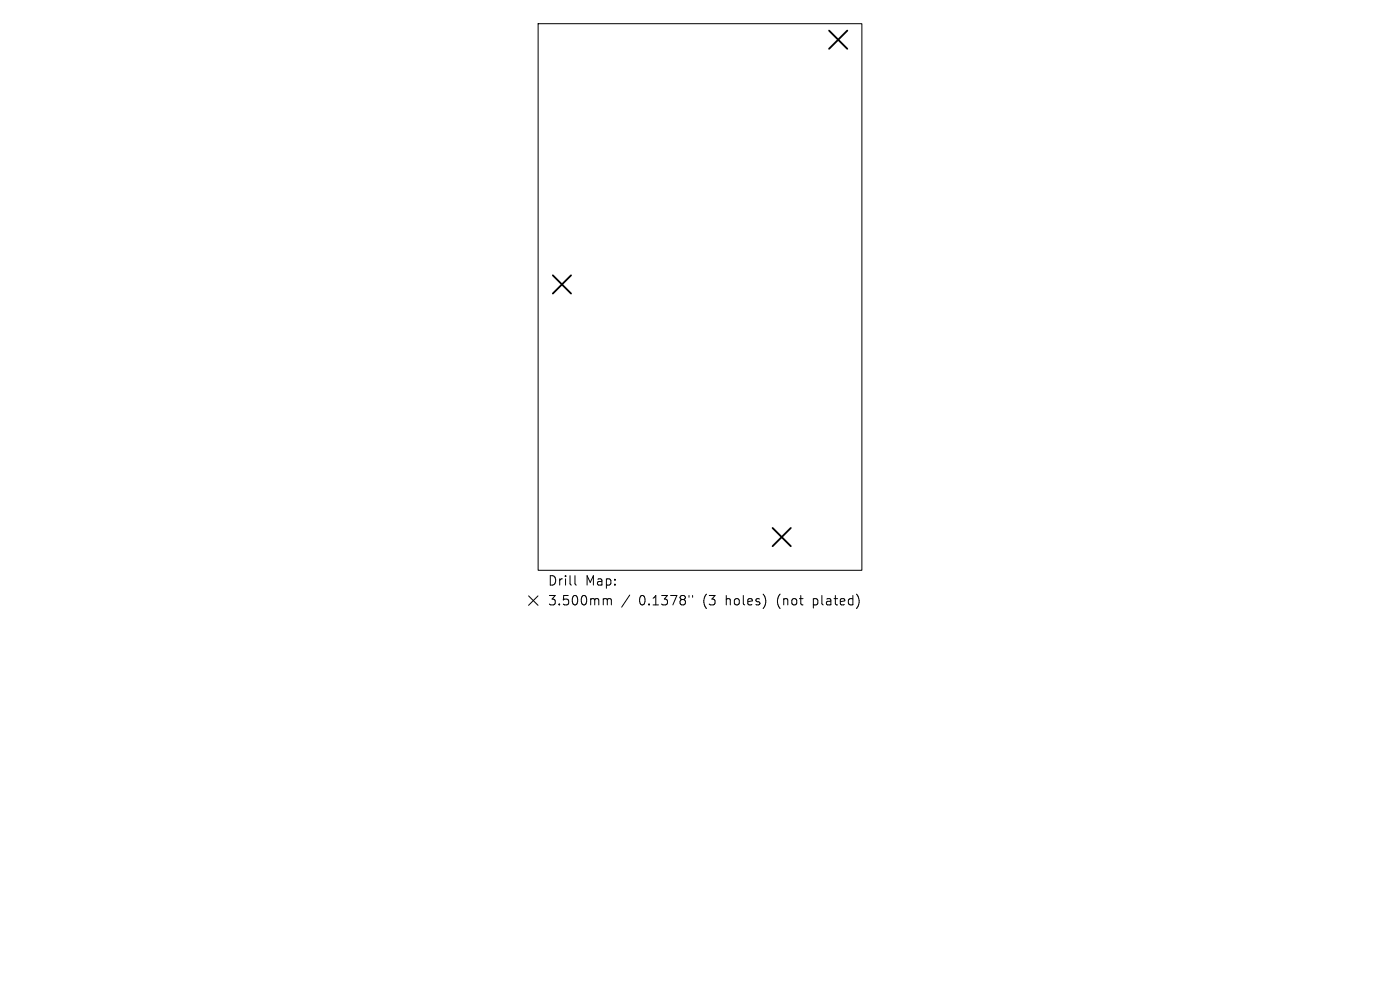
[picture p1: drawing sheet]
<svg xmlns="http://www.w3.org/2000/svg" width="297mm" height="210mm" viewBox="0 0 297 210" stroke-linecap="round" stroke-linejoin="round" font-family="sans-serif">
<defs><g id="words">
<g font-size="2.8">
<text x="116.1" y="124.5">Drill</text>
<text x="124.1" y="124.5">Map:</text>
<text x="116.1" y="128.7">3.500mm</text>
<text x="135.6" y="128.7">0.1378&quot;</text>
<text x="149.3" y="128.7">(3</text>
<text x="154.3" y="128.7">holes)</text>
<text x="165.3" y="128.7">(not</text>
<text x="173.1" y="128.7">plated)</text>
</g>
</g></defs>
<path d="M114.2 5h68.6v116h-68.6zM112.1 126.4l2 2M114.1 126.4l-2 2M122 122.1v1.7l.3 .3M128.3 127l.4 .1 .1 .2M128.8 127.3l.3-.3 .5 .1 .1 1.2M128.8 127.3v1M133.6 126.2l-1.7 2.6M146.2 126.3v.4M146.9 126.3v.4" fill="none" stroke="#000" stroke-width=".21"/>
<path d="M175.9 6.5l3.9 3.9M179.8 6.5l-3.9 3.9M117.3 58.4l3.8 3.9M121.1 58.4l-3.8 3.9M163.9 112l3.9 3.9M167.8 112l-3.9 3.9" fill="none" stroke="#000" stroke-width=".39"/>
<use href="#words"/>
</svg>
